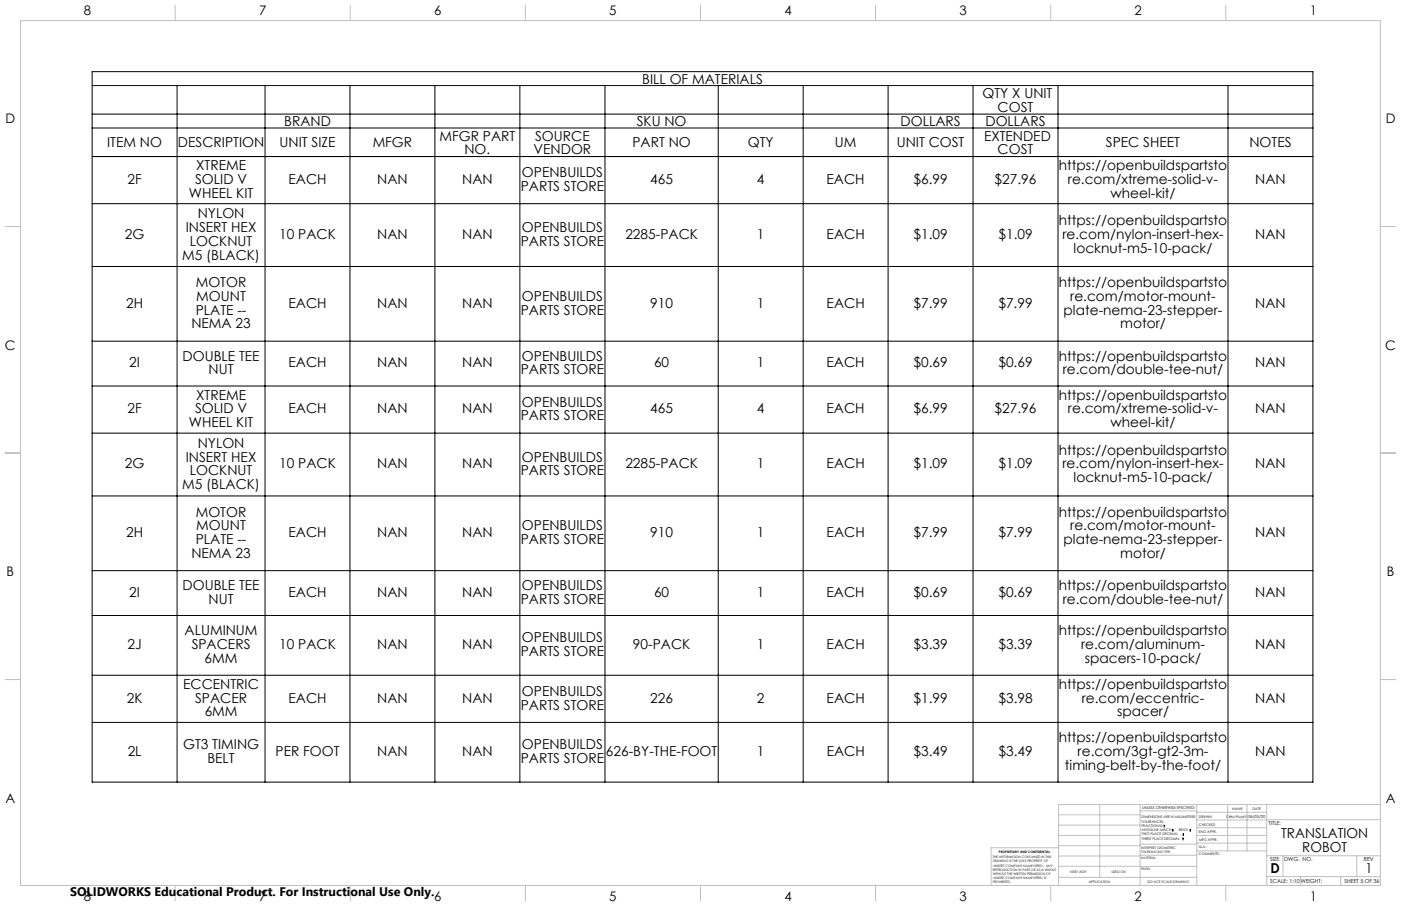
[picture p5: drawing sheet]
<svg xmlns="http://www.w3.org/2000/svg" width="864mm" height="559mm" viewBox="0 0 864 559" stroke-linecap="round" stroke-linejoin="round" font-family="sans-serif">
<defs><g id="words">
<g font-size="8.5">
<text x="396" y="52">BILL OF MATERIALS</text>
<text x="606" y="61">QTY X UNIT</text>
<text x="615" y="69">COST</text>
<text x="175" y="78">BRAND</text>
<text x="392" y="78">SKU NO</text>
<text x="555" y="78">DOLLARS</text>
<text x="607" y="78">DOLLARS</text>
<text x="271" y="87">MFGR PART</text>
<text x="330" y="87">SOURCE</text>
<text x="607" y="87">EXTENDED</text>
<text x="66" y="91">ITEM NO</text>
<text x="110" y="91">DESCRIPTION</text>
<text x="172" y="91">UNIT SIZE</text>
<text x="230" y="91">MFGR</text>
<text x="286" y="95">NO.</text>
<text x="329" y="95">VENDOR</text>
<text x="390" y="91">PART NO</text>
<text x="461" y="91">QTY</text>
<text x="515" y="91">UM</text>
<text x="553" y="91">UNIT COST</text>
<text x="615" y="95">COST</text>
<text x="682" y="91">SPEC SHEET</text>
<text x="770" y="91">NOTES</text>
<text x="121" y="105">XTREME</text>
<text x="653" y="105">https://openbuildspartsto</text>
<text x="79" y="113">2F</text>
<text x="120" y="113">SOLID V</text>
<text x="178" y="113">EACH</text>
<text x="233" y="113">NAN</text>
<text x="285" y="113">NAN</text>
<text x="322" y="109">OPENBUILDS</text>
<text x="401" y="113">465</text>
<text x="467" y="113">4</text>
<text x="510" y="113">EACH</text>
<text x="563" y="113">$6.99</text>
<text x="613" y="113">$27.96</text>
<text x="658" y="113">re.com/xtreme-solid-v-</text>
<text x="774" y="113">NAN</text>
<text x="321" y="118">PARTS STORE</text>
<text x="116" y="122">WHEEL KIT</text>
<text x="684" y="122">wheel-kit/</text>
<text x="122" y="135">NYLON</text>
<text x="115" y="143">INSERT HEX</text>
<text x="322" y="143">OPENBUILDS</text>
<text x="653" y="139">https://openbuildspartsto</text>
<text x="77" y="147">2G</text>
<text x="172" y="147">10 PACK</text>
<text x="233" y="147">NAN</text>
<text x="285" y="147">NAN</text>
<text x="385" y="147">2285-PACK</text>
<text x="467" y="147">1</text>
<text x="510" y="147">EACH</text>
<text x="563" y="147">$1.09</text>
<text x="615" y="147">$1.09</text>
<text x="655" y="147">re.com/nylon-insert-hex-</text>
<text x="774" y="147">NAN</text>
<text x="117" y="152">LOCKNUT</text>
<text x="321" y="152">PARTS STORE</text>
<text x="662" y="156">locknut-m5-10-pack/</text>
<text x="112" y="160">M5 (BLACK)</text>
<text x="121" y="177">MOTOR</text>
<text x="653" y="177">https://openbuildspartsto</text>
<text x="121" y="186">MOUNT</text>
<text x="322" y="186">OPENBUILDS</text>
<text x="660" y="186">re.com/motor-mount-</text>
<text x="78" y="190">2H</text>
<text x="178" y="190">EACH</text>
<text x="233" y="190">NAN</text>
<text x="285" y="190">NAN</text>
<text x="401" y="190">910</text>
<text x="467" y="190">1</text>
<text x="510" y="190">EACH</text>
<text x="563" y="190">$7.99</text>
<text x="615" y="190">$7.99</text>
<text x="774" y="190">NAN</text>
<text x="121" y="194">PLATE --</text>
<text x="321" y="194">PARTS STORE</text>
<text x="656" y="194">plate-nema-23-stepper-</text>
<text x="118" y="202">NEMA 23</text>
<text x="691" y="202">motor/</text>
<text x="80" y="227">2I</text>
<text x="113" y="222">DOUBLE TEE</text>
<text x="178" y="227">EACH</text>
<text x="233" y="227">NAN</text>
<text x="285" y="227">NAN</text>
<text x="322" y="222">OPENBUILDS</text>
<text x="403" y="227">60</text>
<text x="467" y="227">1</text>
<text x="510" y="227">EACH</text>
<text x="563" y="227">$0.69</text>
<text x="615" y="227">$0.69</text>
<text x="653" y="222">https://openbuildspartsto</text>
<text x="774" y="227">NAN</text>
<text x="129" y="231">NUT</text>
<text x="321" y="231">PARTS STORE</text>
<text x="655" y="231">re.com/double-tee-nut/</text>
<text x="121" y="247">XTREME</text>
<text x="322" y="251">OPENBUILDS</text>
<text x="653" y="247">https://openbuildspartsto</text>
<text x="79" y="255">2F</text>
<text x="120" y="255">SOLID V</text>
<text x="178" y="255">EACH</text>
<text x="233" y="255">NAN</text>
<text x="285" y="255">NAN</text>
<text x="401" y="255">465</text>
<text x="467" y="255">4</text>
<text x="510" y="255">EACH</text>
<text x="563" y="255">$6.99</text>
<text x="613" y="255">$27.96</text>
<text x="658" y="255">re.com/xtreme-solid-v-</text>
<text x="774" y="255">NAN</text>
<text x="116" y="263">WHEEL KIT</text>
<text x="321" y="259">PARTS STORE</text>
<text x="684" y="263">wheel-kit/</text>
<text x="122" y="276">NYLON</text>
<text x="653" y="280">https://openbuildspartsto</text>
<text x="115" y="285">INSERT HEX</text>
<text x="322" y="285">OPENBUILDS</text>
<text x="77" y="289">2G</text>
<text x="117" y="293">LOCKNUT</text>
<text x="172" y="289">10 PACK</text>
<text x="233" y="289">NAN</text>
<text x="285" y="289">NAN</text>
<text x="321" y="293">PARTS STORE</text>
<text x="385" y="289">2285-PACK</text>
<text x="467" y="289">1</text>
<text x="510" y="289">EACH</text>
<text x="563" y="289">$1.09</text>
<text x="615" y="289">$1.09</text>
<text x="655" y="289">re.com/nylon-insert-hex-</text>
<text x="774" y="289">NAN</text>
<text x="662" y="297">locknut-m5-10-pack/</text>
<text x="112" y="302">M5 (BLACK)</text>
<text x="121" y="319">MOTOR</text>
<text x="653" y="319">https://openbuildspartsto</text>
<text x="121" y="327">MOUNT</text>
<text x="322" y="327">OPENBUILDS</text>
<text x="660" y="327">re.com/motor-mount-</text>
<text x="78" y="331">2H</text>
<text x="121" y="336">PLATE --</text>
<text x="178" y="331">EACH</text>
<text x="233" y="331">NAN</text>
<text x="285" y="331">NAN</text>
<text x="321" y="336">PARTS STORE</text>
<text x="401" y="331">910</text>
<text x="467" y="331">1</text>
<text x="510" y="331">EACH</text>
<text x="563" y="331">$7.99</text>
<text x="615" y="331">$7.99</text>
<text x="656" y="336">plate-nema-23-stepper-</text>
<text x="774" y="331">NAN</text>
<text x="118" y="344">NEMA 23</text>
<text x="691" y="344">motor/</text>
<text x="113" y="364">DOUBLE TEE</text>
<text x="322" y="364">OPENBUILDS</text>
<text x="653" y="364">https://openbuildspartsto</text>
<text x="80" y="368">2I</text>
<text x="178" y="368">EACH</text>
<text x="233" y="368">NAN</text>
<text x="285" y="368">NAN</text>
<text x="403" y="368">60</text>
<text x="467" y="368">1</text>
<text x="510" y="368">EACH</text>
<text x="563" y="368">$0.69</text>
<text x="615" y="368">$0.69</text>
<text x="774" y="368">NAN</text>
<text x="129" y="372">NUT</text>
<text x="321" y="372">PARTS STORE</text>
<text x="655" y="372">re.com/double-tee-nut/</text>
<text x="114" y="392">ALUMINUM</text>
<text x="653" y="392">https://openbuildspartsto</text>
<text x="79" y="400">2J</text>
<text x="118" y="400">SPACERS</text>
<text x="172" y="400">10 PACK</text>
<text x="233" y="400">NAN</text>
<text x="285" y="400">NAN</text>
<text x="322" y="396">OPENBUILDS</text>
<text x="390" y="400">90-PACK</text>
<text x="467" y="400">1</text>
<text x="510" y="400">EACH</text>
<text x="563" y="400">$3.39</text>
<text x="615" y="400">$3.39</text>
<text x="666" y="400">re.com/aluminum-</text>
<text x="774" y="400">NAN</text>
<text x="321" y="405">PARTS STORE</text>
<text x="126" y="409">6MM</text>
<text x="669" y="409">spacers-10-pack/</text>
<text x="113" y="425">ECCENTRIC</text>
<text x="653" y="425">https://openbuildspartsto</text>
<text x="322" y="429">OPENBUILDS</text>
<text x="78" y="433">2K</text>
<text x="120" y="433">SPACER</text>
<text x="178" y="433">EACH</text>
<text x="233" y="433">NAN</text>
<text x="285" y="433">NAN</text>
<text x="321" y="438">PARTS STORE</text>
<text x="401" y="433">226</text>
<text x="467" y="433">2</text>
<text x="510" y="433">EACH</text>
<text x="563" y="433">$1.99</text>
<text x="615" y="433">$3.98</text>
<text x="667" y="433">re.com/eccentric-</text>
<text x="774" y="433">NAN</text>
<text x="126" y="442">6MM</text>
<text x="689" y="442">spacer/</text>
<text x="653" y="458">https://openbuildspartsto</text>
<text x="79" y="466">2L</text>
<text x="113" y="462">GT3 TIMING</text>
<text x="170" y="466">PER FOOT</text>
<text x="233" y="466">NAN</text>
<text x="285" y="466">NAN</text>
<text x="322" y="462">OPENBUILDS</text>
<text x="374" y="466">626-BY-THE-FOOT</text>
<text x="467" y="466">1</text>
<text x="510" y="466">EACH</text>
<text x="563" y="466">$3.49</text>
<text x="615" y="466">$3.49</text>
<text x="664" y="466">re.com/3gt-gt2-3m-</text>
<text x="774" y="466">NAN</text>
<text x="128" y="471">BELT</text>
<text x="321" y="471">PARTS STORE</text>
<text x="656" y="475">timing-belt-by-the-foot/</text>
<text x="790" y="517">TRANSLATION</text>
<text x="803" y="525">ROBOT</text>
<text x="783" y="538">D</text>
<text x="842" y="538">1</text>
</g>
<g font-size="8.1">
<text x="52" y="9">8</text>
<text x="160" y="9">7</text>
<text x="268" y="9">6</text>
<text x="376" y="9">5</text>
<text x="483" y="9">4</text>
<text x="591" y="9">3</text>
<text x="699" y="9">2</text>
<text x="807" y="9">1</text>
<text x="3" y="76">D</text>
<text x="854" y="76">D</text>
<text x="3" y="216">C</text>
<text x="854" y="216">C</text>
<text x="4" y="355">B</text>
<text x="855" y="355">B</text>
<text x="3" y="495">A</text>
<text x="854" y="495">A</text>
<text x="52" y="555">8</text>
<text x="160" y="555">7</text>
<text x="268" y="555">6</text>
<text x="376" y="555">5</text>
<text x="483" y="555">4</text>
<text x="591" y="555">3</text>
<text x="699" y="555">2</text>
<text x="807" y="555">1</text>
</g>
<text font-size="7.7" x="43" y="553">SOLIDWORKS Educational Product. For Instructional Use Only.</text>
<g font-size="3.4">
<text x="782" y="509">TITLE:</text>
<text x="783" y="531">SIZE</text>
<text x="792" y="531">DWG. NO.</text>
<text x="841" y="531">REV</text>
<text x="783" y="545">SCALE: 1:10</text>
<text x="802" y="545">WEIGHT:</text>
<text x="829" y="545">SHEET 5 OF 36</text>
</g>
<text font-size="2.5" x="756" y="504">Kieu Huynh06/05/20</text>
<text font-size="2.4" x="704" y="499">UNLESS OTHERWISE SPECIFIED:</text>
<g font-size="2.2">
<text x="760" y="500">NAME</text>
<text x="772" y="500">DATE</text>
<text x="704" y="505">DIMENSIONS ARE IN MILLIMETERS</text>
<text x="704" y="507">TOLERANCES:</text>
<text x="704" y="510">FRACTIONAL</text>
<text x="739" y="504">DRAWN</text>
<text x="739" y="509">CHECKED</text>
<text x="704" y="513">ANGULAR: MACH</text>
<text x="704" y="515">TWO PLACE DECIMAL</text>
<text x="727" y="513">BEND</text>
<text x="739" y="514">ENG APPR.</text>
<text x="704" y="518">THREE PLACE DECIMAL</text>
<text x="739" y="519">MFG APPR.</text>
<text x="739" y="523">Q.A.</text>
<text x="739" y="528">COMMENTS:</text>
</g>
<g font-size="2.1">
<text x="660" y="539">NEXT ASSY</text>
<text x="685" y="539">USED ON</text>
<text x="671" y="544">APPLICATION</text>
<text x="707" y="544">DO NOT SCALE DRAWING</text>
</g>
<g font-size="2">
<text x="616" y="526">PROPRIETARY AND CONFIDENTIAL</text>
<text x="703" y="523">INTERPRET GEOMETRIC</text>
<text x="703" y="526">TOLERANCING PER:</text>
<text x="612" y="529">THE INFORMATION CONTAINED IN THIS</text>
<text x="612" y="532">DRAWING IS THE SOLE PROPERTY OF</text>
<text x="703" y="530">MATERIAL</text>
<text x="612" y="534">&lt;INSERT COMPANY NAME HERE&gt;. ANY</text>
<text x="612" y="537">REPRODUCTION IN PART OR AS A WHOLE</text>
<text x="612" y="540">WITHOUT THE WRITTEN PERMISSION OF</text>
<text x="703" y="536">FINISH</text>
<text x="612" y="542">&lt;INSERT COMPANY NAME HERE&gt; IS</text>
<text x="612" y="545">PROHIBITED.</text>
</g>
</g></defs>
<g fill="none" stroke="#000" stroke-width=".62">
<path d="M57 44h752v438h-752zM57 53h752M109 53v429M163 53v429M216 53v429M268 53v429M320 53v429M373 53v429M443 53v429M495 53v429M547 53v429M600 53v429"/>
<path d="M652 53v429M757 53v429M57 70h752M57 79h752M57 97h752M57 126h752M57 164h752M57 210h752M57 238h752M57 267h752M57 306h752M57 352h752"/>
<path d="M57 380h752M57 416h752M57 446h752M717 510h1M717 509h1M718 509v1M723 513h.1M723 512h.1M723 511v1M729 518h1M729 517h1M729 515h1"/>
<path d="M729 514h1M729 517v1M729 514v1M733 513h1M733 512h1M734 511v1"/>
</g>
<g fill="none" stroke="#c0c0c0" stroke-width=".62">
<path d="M13 13h838v533h-838zM108 3v10M216 3v10M324 3v10M432 3v10M540 3v10M648 3v10M756 3v10M3 140h10M851 140h9M3 279h10M851 279h9"/>
<path d="M3 419h10M851 419h9M678 496v45M703 496v50M738 496v50M757 496v29M769 496v29M781 496v50M851 496h-198v50M653 515h50M653 509h50M653 503h50"/>
<path d="M703 500h35M738 511h43M738 506h43M738 501h43M738 515h43M781 506h70M653 534h85M653 528h50M653 522h50M653 523h-42v23M703 527h35M703 521h35"/>
<path d="M738 520h43M738 525h43M781 528h70M791 528v13M836 528v13M108 546v10M216 546v10M324 546v10M432 546v10M540 546v10M648 546v10M653 541h85"/>
<path d="M756 546v10M781 541h70M802 541v5M826 541v5"/>
</g>
<use href="#words"/>
</svg>
